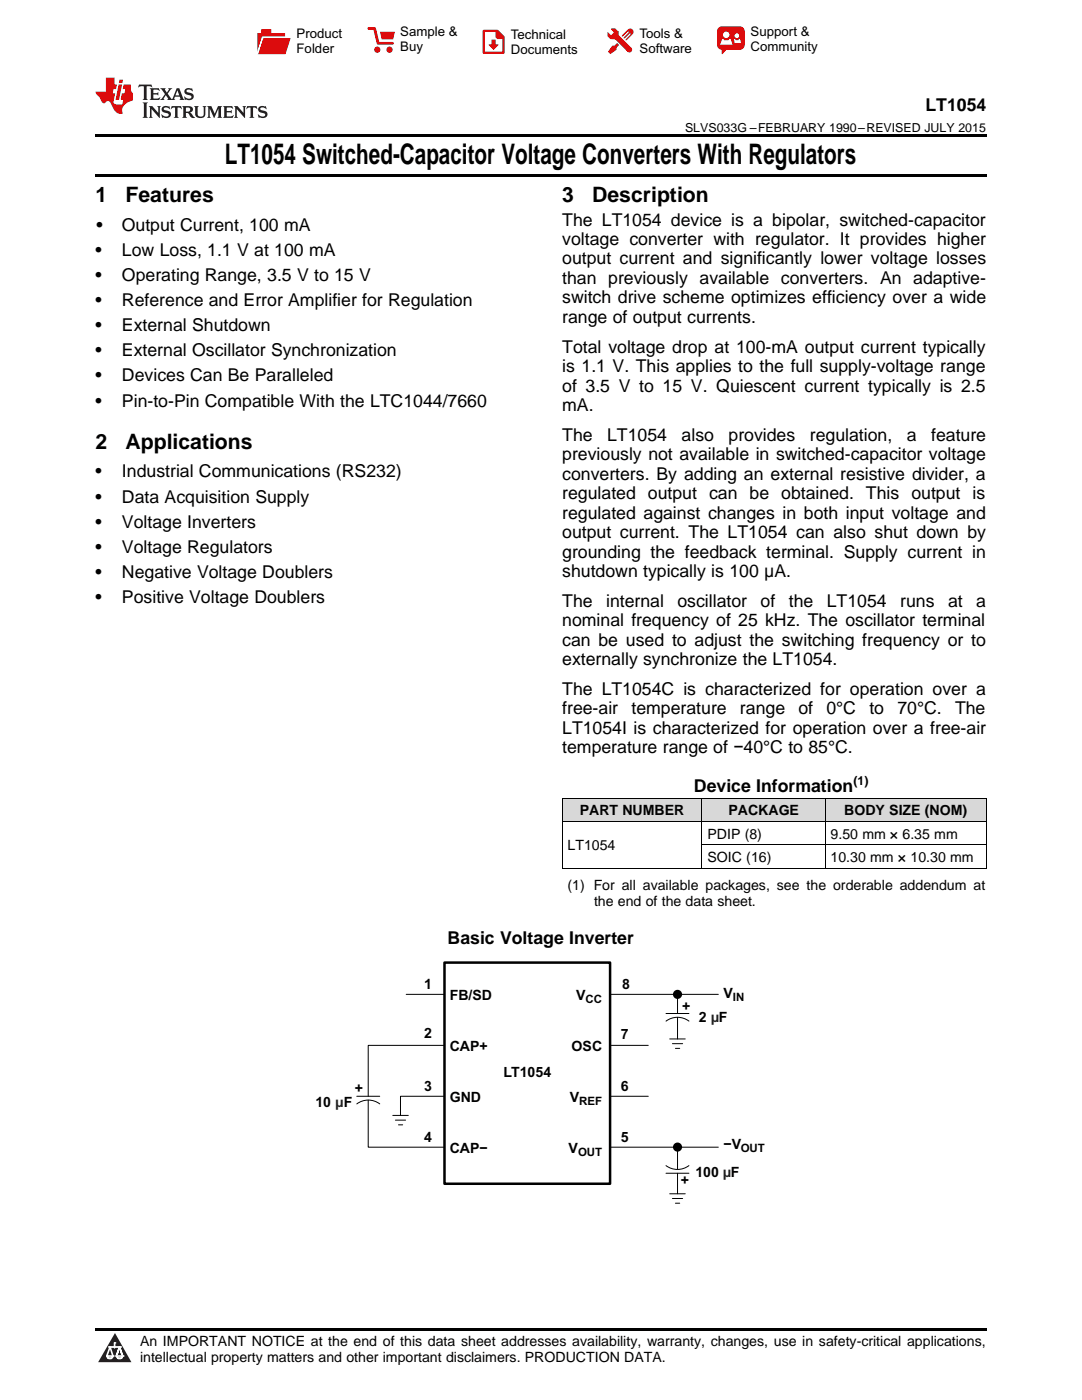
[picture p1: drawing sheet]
<svg xmlns="http://www.w3.org/2000/svg" width="216mm" height="279mm" viewBox="0 0 216 279" stroke-linecap="round" stroke-linejoin="round" font-family="sans-serif">
<defs><g id="words">
<text font-size="5.6" x="44.9" y="32.8">LT1054 Switched-Capacitor Voltage Converters With Regulators</text>
<g font-size="4.2">
<text x="19" y="40.4">1</text>
<text x="25" y="40.4">Features</text>
<text x="112.2" y="40.4">3</text>
<text x="118.2" y="40.4">Description</text>
<text x="19" y="89.6">2</text>
<text x="25" y="89.6">Applications</text>
</g>
<g font-size="3.5">
<text x="184.7" y="22.2">LT1054</text>
<text x="19.2" y="46.1">•</text>
<text x="24.3" y="46.1">Output Current, 100 mA</text>
<text x="112.2" y="45">The LT1054 device is a bipolar, switched-capacitor</text>
<text x="19" y="51.1">•</text>
<text x="24.3" y="51.1">Low Loss, 1.1 V at 100 mA</text>
<text x="112.2" y="48.9">voltage converter with regulator. It provides higher</text>
<text x="112.2" y="52.8">output current and significantly lower voltage losses</text>
<text x="19" y="56.1">•</text>
<text x="24.3" y="56.1">Operating Range, 3.5 V to 15 V</text>
<text x="112.2" y="56.7">than previously available converters. An adaptive-</text>
<text x="19" y="61.1">•</text>
<text x="24.3" y="61.1">Reference and Error Amplifier for Regulation</text>
<text x="112.2" y="60.5">switch drive scheme optimizes efficiency over a wide</text>
<text x="112.2" y="64.4">range of output currents.</text>
<text x="19" y="66.1">•</text>
<text x="19" y="71.1">•</text>
<text x="24.3" y="66.1">External Shutdown</text>
<text x="24.3" y="71.1">External Oscillator Synchronization</text>
<text x="112.2" y="70.4">Total voltage drop at 100-mA output current typically</text>
<text x="19" y="76.1">•</text>
<text x="24.3" y="76.1">Devices Can Be Paralleled</text>
<text x="112.2" y="74.3">is 1.1 V. This applies to the full supply-voltage range</text>
<text x="19" y="81.1">•</text>
<text x="24.3" y="81.1">Pin-to-Pin Compatible With the LTC1044/7660</text>
<text x="112.2" y="78.1">of 3.5 V to 15 V. Quiescent current typically is 2.5</text>
<text x="112.2" y="82">mA.</text>
<text x="112.2" y="88">The</text>
<text x="121.2" y="88">LT1054</text>
<text x="136" y="88">also</text>
<text x="145.4" y="88">provides</text>
<text x="161.6" y="88">regulation,</text>
<text x="180.9" y="88">a</text>
<text x="185.8" y="88">feature</text>
<text x="19" y="95.3">•</text>
<text x="24.3" y="95.3">Industrial Communications (RS232)</text>
<text x="112.2" y="91.9">previously not available in switched-capacitor voltage</text>
<text x="112.2" y="95.7">converters. By adding an external resistive divider, a</text>
<text x="19" y="100.3">•</text>
<text x="24.3" y="100.3">Data Acquisition Supply</text>
<text x="112.2" y="99.6">regulated output can be obtained. This output is</text>
<text x="19" y="105.3">•</text>
<text x="24.3" y="105.3">Voltage Inverters</text>
<text x="112.2" y="103.5">regulated against changes in both input voltage and</text>
<text x="112.2" y="107.4">output current. The LT1054 can also shut down by</text>
<text x="19" y="110.3">•</text>
<text x="24.3" y="110.3">Voltage Regulators</text>
<text x="112.2" y="111.3">grounding the feedback terminal. Supply current in</text>
<text x="19" y="115.3">•</text>
<text x="24.3" y="115.3">Negative Voltage Doublers</text>
<text x="112.2" y="115.1">shutdown typically is 100 μA.</text>
<text x="19" y="120.3">•</text>
<text x="24.3" y="120.3">Positive Voltage Doublers</text>
<text x="112.2" y="121.1">The</text>
<text x="112.2" y="125">nominal frequency of 25 kHz. The oscillator terminal</text>
<text x="120.9" y="121.1">internal</text>
<text x="135.2" y="121.1">oscillator</text>
<text x="151.8" y="121.1">of</text>
<text x="157.4" y="121.1">the</text>
<text x="165" y="121.1">LT1054</text>
<text x="179.6" y="121.1">runs</text>
<text x="189.2" y="121.1">at</text>
<text x="194.8" y="121.1">a</text>
<text x="112.2" y="128.9">can be used to adjust the switching frequency or to</text>
<text x="112.2" y="132.8">externally synchronize the LT1054.</text>
<text x="112.2" y="138.7">The LT1054C is characterized for operation over a</text>
<text x="112.2" y="142.6">free-air</text>
<text x="126" y="142.6">temperature</text>
<text x="147.7" y="142.6">range</text>
<text x="159.3" y="142.6">of</text>
<text x="164.9" y="142.6">0°C</text>
<text x="173.5" y="142.6">to</text>
<text x="179.1" y="142.6">70°C.</text>
<text x="190.6" y="142.6">The</text>
<text x="112.2" y="146.5">LT1054I is characterized for operation over a free-air</text>
<text x="112.2" y="150.4">temperature range of −40°C to 85°C.</text>
<text x="138.5" y="158.1">Device Information</text>
<text x="89.3" y="188.5">Basic Voltage Inverter</text>
</g>
<g font-size="2.8">
<text x="115.7" y="162.7">PART NUMBER</text>
<text x="141.2" y="167.4">PDIP (8)</text>
<text x="145.3" y="162.7">PACKAGE</text>
<text x="165.7" y="167.4">9.50 mm × 6.35 mm</text>
<text x="168.5" y="162.7">BODY SIZE (NOM)</text>
<text x="113.2" y="169.7">LT1054</text>
<text x="141.2" y="172">SOIC (16)</text>
<text x="165.7" y="172">10.30 mm × 10.30 mm</text>
<text x="113.2" y="177.6">(1) For all available packages, see the orderable addendum at</text>
<text x="118.5" y="180.7">the end of the data sheet.</text>
<text x="84.7" y="197.3">1</text>
<text x="124.1" y="197.3">8</text>
<text x="89.7" y="199.6">FB/SD</text>
<text x="115" y="199.6">V</text>
<text x="136.1" y="201.8">+</text>
<text x="139.5" y="204">2 μF</text>
<text x="144.4" y="199.2">V</text>
<text x="84.7" y="207.2">2</text>
<text x="89.7" y="209.7">CAP+</text>
<text x="114.1" y="209.7">OSC</text>
<text x="123.9" y="207.4">7</text>
<text x="100.5" y="214.9">LT1054</text>
<text x="62.9" y="220.9">10 μF</text>
<text x="70.8" y="218.2">+</text>
<text x="84.7" y="217.8">3</text>
<text x="89.7" y="219.9">GND</text>
<text x="113.7" y="219.9">V</text>
<text x="123.9" y="217.8">6</text>
<text x="84.7" y="227.9">4</text>
<text x="123.9" y="227.9">5</text>
<text x="89.7" y="230">CAP−</text>
<text x="113.5" y="230">V</text>
<text x="144.4" y="229.3">−V</text>
<text x="135.9" y="236.4">+</text>
<text x="138.8" y="234.8">100 μF</text>
<text x="27.9" y="268.6">An IMPORTANT NOTICE at the end of this data sheet addresses availability, warranty, changes, use in safety-critical applications,</text>
<text x="27.9" y="271.8">intellectual property matters and other important disclaimers. PRODUCTION DATA.</text>
</g>
<g font-size="2.6">
<text x="59.2" y="7.6">Product</text>
<text x="59.2" y="10.6">Folder</text>
<text x="79.9" y="7.3">Sample &amp;</text>
<text x="79.9" y="10.2">Buy</text>
<text x="101.9" y="7.8">Technical</text>
<text x="101.9" y="10.8">Documents</text>
<text x="127.6" y="7.6">Tools &amp;</text>
<text x="127.6" y="10.6">Software</text>
<text x="149.8" y="7.2">Support &amp;</text>
<text x="149.8" y="10.2">Community</text>
</g>
<g font-size="2.5">
<text x="136.7" y="26.3">SLVS033G –FEBRUARY 1990–REVISED JULY 2015</text>
<text x="170.3" y="156.7">(1)</text>
</g>
<g font-size="2.3">
<text x="116.9" y="200.2">CC</text>
<text x="146.2" y="199.8">IN</text>
<text x="115.6" y="220.5">REF</text>
<text x="115.3" y="230.7">OUT</text>
<text x="147.8" y="229.9">OUT</text>
</g>
</g></defs>
<g fill="#d8d8d8">
<path d="M112.2 159.3h27.9v4.7h-27.9z"/>
<path d="M140.1 159.3h24.6v4.7h-24.6z"/>
<path d="M164.7 159.3h32.1v4.7h-32.1z"/>
</g>
<path d="M22.9 266l3.3 5.9h-6.6z" fill="#231f20"/>
<path d="M21.3 270.6h1.2l-.3 .5h-.3a.53 .53 0 0 1-.6-.5z" fill-rule="evenodd" fill="#fff"/>
<path d="M21.3 270.6h1.2l-.3 .5h-.3a.53 .53 0 0 1-.6-.5z" fill="none" stroke="#231f20" stroke-width=".33"/>
<path d="M21.3 270.6l1.2 .1-.3 .4h-.5z" fill="none" stroke="#fff" stroke-width=".33"/>
<path d="M22.9 268.9h.1" fill="none" stroke="#fff" stroke-width=".33"/>
<path d="M22.9 268v.9z" fill="#fff"/>
<path d="M22.9 268v.9z" fill="none" stroke="#fff" stroke-width=".33"/>
<circle cx="22.9" cy="268" r=".16" fill="#fff"/>
<path d="M21.8 268.8h.1" fill="none" stroke="#fff" stroke-width=".33"/>
<path d="M21.8 268.8h2.2z" fill="#fff"/>
<path d="M21.8 268.8h2.2z" fill="none" stroke="#fff" stroke-width=".33"/>
<circle cx="24" cy="268.8" r=".16" fill="#fff"/>
<path d="M23.2 270.6h.1" fill="none" stroke="#fff" stroke-width=".33"/>
<path d="M23.8 268.8l-.6 1.8z" fill="#fff"/>
<path d="M23.8 268.8l-.6 1.8z" fill="none" stroke="#fff" stroke-width=".33"/>
<path d="M23.8 268.8l.7 1.8z" fill="#fff"/>
<path d="M23.8 268.8l.7 1.8z" fill="none" stroke="#fff" stroke-width=".33"/>
<path d="M24.4 270.6h.1" fill="none" stroke="#fff" stroke-width=".33"/>
<circle cx="21.3" cy="270.6" r=".16" fill="#fff"/>
<path d="M22 268.8l-.7 1.8z" fill="#fff"/>
<path d="M22 268.8l-.7 1.8z" fill="none" stroke="#fff" stroke-width=".33"/>
<path d="M22 268.8l.5 1.8z" fill="#fff"/>
<path d="M22 268.8l.5 1.8z" fill="none" stroke="#fff" stroke-width=".33"/>
<circle cx="22.5" cy="270.6" r=".16" fill="#fff"/>
<path d="M23.3 270.6h1.2a.63 .63 0 0 1-.6 .5 .63 .63 0 0 1-.6-.5z" fill-rule="evenodd" fill="#fff"/>
<path d="M23.3 270.6h1.2a.63 .63 0 0 1-.6 .5 .63 .63 0 0 1-.6-.5z" fill="none" stroke="#231f20" stroke-width=".33"/>
<path d="M23.3 270.6h1.2l-.4 .5h-.5z" fill="none" stroke="#fff" stroke-width=".33"/>
<path d="M23.2 270.6h.1" fill="none" stroke="#fff" stroke-width=".33"/>
<circle cx="24.5" cy="270.6" r=".16" fill="#fff"/>
<path d="M19 34.8h177.8v.5h-177.8zM19 26.8h177.8v.6h-177.8zM19 265.1h177.8v.5h-177.8z" fill="#000"/>
<g fill="none" stroke="#000" stroke-width=".2">
<path d="M112.2 159.3h84.6M112.2 159.3v14M140.1 159.3v14M164.6 159.3v14M196.8 159.3v14M112.2 173.3h84.6M112.2 164h84.6M140.1 168.6h56.7M81.1 198.4h7.6M121.7 198.4h21.6M135.2 198.4v3.9M71.2 218.8h4.6"/>
<path d="M73.5 219.5v9.4h15.2M88.7 208.6h-15.2v10.2M88.7 218.8h-8.8v3.8M121.7 208.6h7.7zM121.7 218.8h7.7zM132.9 202.3h4.6M133.6 207.3h3.1M134.2 208.3h2M134.8 209.2h.8M135.2 203v4.3M137.5 203.8a3.8 3.8 0 0 0-4.6 0M75.8 220.3a3.8 3.8 0 0 0-4.6 0"/>
<path d="M78.4 222.6h3.1M78.9 223.5h2M79.5 224.5h.9M121.7 228.9h21.6M132.9 234.1h4.6M133.6 238.2h3.1M134.2 239.2h2M135.2 228.9v4.4M135.2 234.1v4.1M137.5 232.6a3.8 3.8 0 0 1-4.6 0M134.8 240.1h.8"/>
</g>
<path d="M88.7 192.1h33v44.1h-33z" fill="none" stroke="#000" stroke-width=".5"/>
<g fill="#000">
<circle cx="135.2" cy="198.4" r=".74"/>
<circle cx="135.2" cy="228.9" r=".74"/>
</g>
<g fill="none" stroke="#000" stroke-width=".34">
<circle cx="135.2" cy="198.4" r=".74"/>
<circle cx="135.2" cy="228.9" r=".74"/>
</g>
<path d="M27.7 16.9l-.1 .6 .6-.3h.5v.2v2.2l-.2 .4h1l-.2-.4v-2.2v-.2h.5l.6 .3-.2-.6zM29.9 17.6l.2 .4v1.6l-.2 .4h1.9l.1-.6a1.09 1.09 0 0 1-1.3 .1v-.6h.6l.4 .2v-.7l-.2 .2h-.8v-.6l.2-.1a1.01 1.01 0 0 1 1 .3l-.1-.6zM32 17.6l.9 1.2-1 1.2h.9l-.2-.3 .5-.7 .5 .7-.3 .3h1.7l-.2-.3 .1-.4h1l.1 .4-.2 .3h1l-.3-.4-.7-2h-.5l-1 2.2-.8-1.1 .9-1.1h-.9l.2 .2-.4 .7-.4-.7 .2-.2zM35.4 18l.4 1h-.8zM37 17.7a.66 .66 0 0 0-.2 .8 .66 .66 0 0 0 .6 .4l.7 .2 .1 .2a.8 .8 0 0 1-.7 .4 .8 .8 0 0 1-.7-.5l.1 .8 .2-.2a.94 .94 0 0 0 1.1 .1 .94 .94 0 0 0 .4-.9 1.48 1.48 0 0 0-1.3-.6v-.4a1.1 1.1 0 0 1 1.2 .2l-.2-.6-.2 .1-.5-.1zM28.5 20.4l.2 .4v2.3l-.2 .4h1l-.2-.4v-2.3l.2-.4zM29.7 21.2l.2 .4v1.5l-.2 .4h.8l-.3-.4 .1-1.3 1.6 1.8v-2l.2-.4h-.7l.2 .2v1.1l-1.2-1.3zM32.5 21.3a.66 .66 0 0 0-.2 .8 .66 .66 0 0 0 .6 .4l.6 .2 .2 .2a.8 .8 0 0 1-.8 .4 .8 .8 0 0 1-.7-.5l.2 .7 .2-.1a.94 .94 0 0 0 1 .1 .94 .94 0 0 0 .5-1 1.47 1.47 0 0 0-1.3-.6l-.1-.3a1.1 1.1 0 0 1 1.3 .2l-.2-.6-.2 .1-.5-.2zM34.3 21.2l-.2 .6a.64 .64 0 0 1 .8-.3v1.6l-.2 .4h1l-.3-.4 .1-1.6a.66 .66 0 0 1 .8 .3l-.2-.6zM36.3 21.2l.3 .4v1.5l-.3 .4h1l-.2-.2v-.7h.5l.1 .1a.8 .8 0 0 0 1.2 .7l-1-1a.62 .62 0 0 0 .6-.5 .62 .62 0 0 0-.6-.7zM37.1 21.5h.1a.48 .48 0 0 1 .6 0 .48 .48 0 0 1 .1 .6l-.2 .1-.6 .1zM38.7 21.2l.2 .2a2.29 2.29 0 0 0 .4 2 1.05 1.05 0 0 0 1.7-.7v-1.3l.2-.2h-.8l.2 .4v1.1a.61 .61 0 0 1-.6 .6 .61 .61 0 0 1-.6-.6v-1.1l.3-.4zM41.3 21.2l.3 .4v1.5l-.3 .4h.8l-.2-.4v-1.4l.8 1.9 .9-1.9v1.4l-.2 .4h.9l-.2-.4v-1.5l.2-.4h-.8l-.7 1.5-.6-1.5zM44.5 21.2l.2 .4v1.5l-.2 .4h1.9l.2-.6a1.1 1.1 0 0 1-1.4 .2v-.7h.6l.4 .2v-.6l-.2 .1-.8 .1v-.6l.2-.1a1.02 1.02 0 0 1 1.1 .2l-.2-.5zM46.7 21.2l.2 .4v1.5l-.2 .4h.8l-.3-.4 .1-1.3 1.6 1.8v-2l.2-.4h-.7l.2 .2v1.1l-1.2-1.3zM49.3 21.2l-.1 .6a.64 .64 0 0 1 .8-.3v1.6l-.3 .4h1l-.2-.4v-1.6a.66 .66 0 0 1 .8 .3l-.1-.6zM51.7 21.3a.66 .66 0 0 0-.2 .7 .66 .66 0 0 0 .7 .5l.6 .2 .1 .2a.8 .8 0 0 1-.7 .4 .8 .8 0 0 1-.7-.5l.1 .7 .2-.1a.94 .94 0 0 0 1.1 .1 .94 .94 0 0 0 .4-1 1.48 1.48 0 0 0-1.2-.6l-.1-.3a1.1 1.1 0 0 1 1.2 .2l-.2-.6-.1 .1-.6-.2z" fill="#231f20"/>
<path d="M21.1 15.5v2.8h-2v.4l.9 .9a.96 .96 0 0 0 1 1 .59 .59 0 0 1 .5-.4 .59 .59 0 0 1 .5 .3l.4 .8a1.61 1.61 0 0 0 2.1 1.3 1.63 1.63 0 0 1 1.1-2.2l.9-.3v-1.5a1.6 1.6 0 0 1-.4-1.7h-1.4l-.2 .9h.5l-.2 .8h-.5l-.2 1v.3h.5l-.2 .9h-.7a.74 .74 0 0 1-1-.6l.3-1.6h-.5l.2-.8h.5l.1-.9h-.4v-1.4zM23.7 16.9l-.7 3h.8l.6-3zM23.8 15.9l-.1 .7h.7l.2-.7z" fill="#ee1d23"/>
<g fill="#d60000">
<path d="M52.1 5.8h2v.8h2.8v4.2h-5.5v-4.2h.7z" fill-rule="evenodd"/>
<path d="M52.4 7.5h5.6l-1 3.3h-5.6z" fill-rule="evenodd"/>
</g>
<path d="M52.4 7.4h5.7l-.1 .1h-5.5l-1.1 3.3z" fill-rule="evenodd" fill="#fff"/>
<path d="M52.4 7.4h5.7l-.1 .1h-5.5l-1.1 3.3z" fill="none" stroke="#fff" stroke-width=".2"/>
<path d="M73.6 5.7h1.1l.7 2.9h2.9" fill="none" stroke="#d60000" stroke-width=".55"/>
<g fill="#d60000">
<path d="M75.8 6.3h3l-.4 1.6h-2.2z" fill-rule="evenodd"/>
<circle cx="75.3" cy="9.9" r=".62"/>
<circle cx="77.7" cy="9.9" r=".62"/>
</g>
<path d="M96.5 6.2h2.7l1.3 1.2v3.1h-4z" fill="none" stroke="#d60000" stroke-width=".44"/>
<g fill="#d60000">
<path d="M98.1 7.9h.8v1h.5l-.9 1.1-1-1v-.1h.6z" fill-rule="evenodd"/>
<path d="M98.9 6.2h.3l1.3 1.2v.4h-1.3l-.3-.4z" fill-rule="evenodd"/>
<path d="M121.9 5.7h.8l.7 .6 .1 .7 2.5 2.5-.8 .8-2.3-2.3-1.1-.2-.6-.6v-.8l.7 .6 .5-.4v-.2l-.5-.5z" fill-rule="evenodd"/>
<path d="M122.2 9.1h.4l.5-.5 .4 .4-.5 .5v.4l-1.2 .9-.5-.5z" fill-rule="evenodd"/>
<path d="M125.3 5.9a.67 .67 0 0 1 .9 0 .67 .67 0 0 1 0 .9z" fill-rule="evenodd"/>
<path d="M125.3 5.9l.9 .9-1.2 1.2h-.2v-.2l1-.9v-.2h-.2l-.9 1h-.2v-.2l.9-1 .1-.2h-.3l-.9 1h-.2v-.2z" fill-rule="evenodd"/>
<circle cx="125.6" cy="9.9" r=".54"/>
</g>
<path d="M123.3 6.3v.7" fill="none" stroke="#d60000" stroke-width=".2"/>
<g fill="#d60000">
<path d="M143.4 5.5l.6-.2h3.6a.95 .95 0 0 1 1 .9v2.8a.95 .95 0 0 1-1 .9h-3.6a.95 .95 0 0 1-.9-.9v-2.8z" fill-rule="evenodd"/>
<path d="M144 9.9h.9l-.7 .9h-.2z" fill-rule="evenodd"/>
</g>
<g fill="#fff">
<path d="M146.6 8.6h1.3z"/>
<path d="M144.1 7.8h.3l.1 .2h.8l.2-.2h.3l.4 1.1h-2.5z" fill-rule="evenodd"/>
<path d="M146.4 7.8h.3l.1 .2h.5l.2-.2h.2l.2 .8h-1.3z" fill-rule="evenodd"/>
<circle cx="144.9" cy="6.9" r=".65"/>
<circle cx="147" cy="7.1" r=".48"/>
</g>
<use href="#words"/>
</svg>
